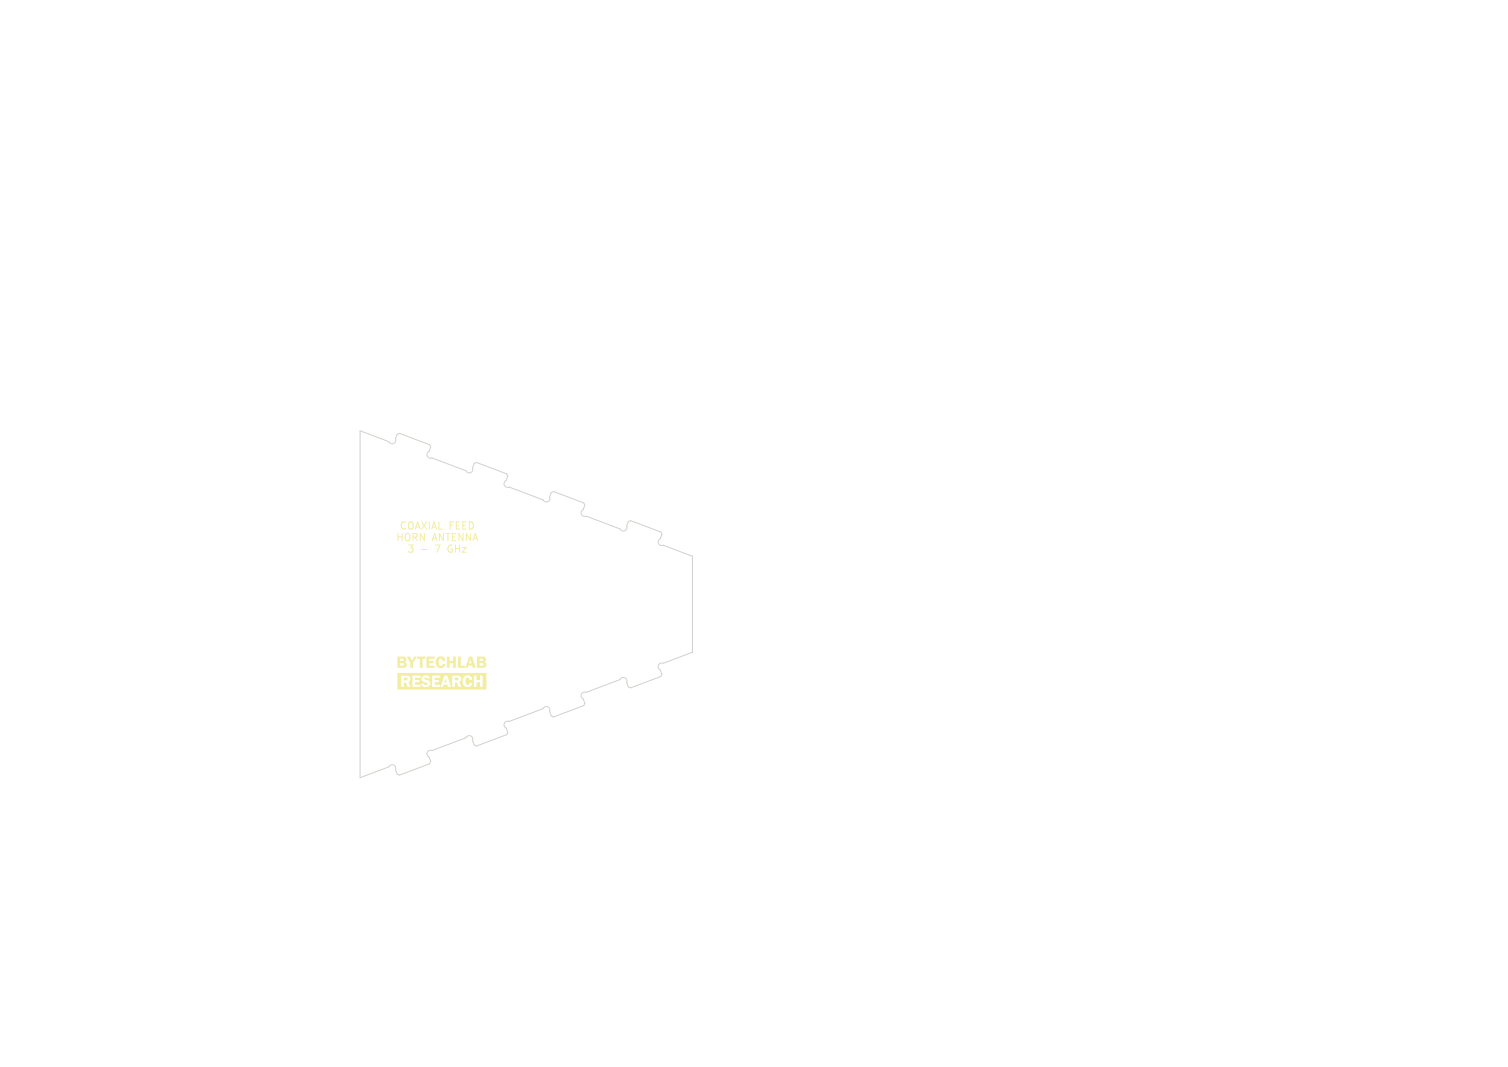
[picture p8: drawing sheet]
<svg xmlns="http://www.w3.org/2000/svg" width="420mm" height="297mm" viewBox="0 0 420 297" stroke-linecap="round" stroke-linejoin="round" font-family="sans-serif">
<defs><g id="words">
<g font-size="2.8" fill="#f2eda1">
<text x="111.2" y="148">COAXIAL FEED</text>
<text x="110.2" y="151.2">HORN</text>
<text x="113.3" y="154.4">3</text>
<text x="120.4" y="151.2">ANTENNA</text>
<text x="121.5" y="154.4">7</text>
<text x="125.3" y="154.4">GHz</text>
</g>
</g></defs>
<g fill="#f2eda1">
<path d="M124 189l.4 1h-.6z"/>
<path d="M113.3 182.8h.9l.6 1.1 .5-1.1h.7l-1 1.8v1.3h-.7v-1.4z"/>
<path d="M121.6 183.2l.8-.5h.7l.7 .4 .2 .8-.7 .1-.1-.5-.3-.2-.5 .1-.2 .5v1.1l.4 .4 .5-.1 .2-.5h.7l-.3 .9-.6 .2h-.7l-.8-.4-.3-.9z"/>
<path d="M110.7 182.8h1.9l.5 .3 .1 .7-.5 .4 .6 .7-.3 .8-2.3 .2v-1.3h.7v.7h.9l.2-.2v-.3l-.2-.2h-1.6v-1.3h.7v.7h.9l.2-.3-.3-.4h-1.5z"/>
<path d="M132.8 182.8h1.9l.5 .2 .2 .8-.6 .5 .6 .5-.2 .9-.4 .2h-2v-1.3h.8v.7h.9l.2-.2-.3-.5h-1.6v-1h.8v.4h.8l.2-.3-.2-.4h-.8v.3h-.8z"/>
<path d="M127.5 182.8h.8v2.5h1.2v.6h-2z"/>
<path d="M110.7 187.3h24.8v4.6h-24.8v-2.9h1v2.2h.8v-1.2h.6l.4 1.2h.8l-.6-1.3 .5-.5 .1-.6-.3-.6-.4-.1h1.3v3.1h2.2v-.6h-1.4l-.1-.2h1.7l.3 .6 .5 .2h.8l.6-.2 .3-.6-.1-.7-1.6-.7 .2-.4h.5l.3 .3 .6-.1-.5-.7h1.1v3.1h3.1l.2-.6h1l.2 .6h.8l-1-3.1h1.3v3.1h.8v-1.2h.6l.4 1.2h.8l-.4-1.1h.8l.2 .6 .6 .5 1.2-.1 .4-.3 .2-.7h-.7l-.3 .5-.4 .1-.3-.3-.2-.5 .1-.8 .4-.5 .6 .2 .1 .5 .8-.1-.3-.7-.5-.4h1.2v3.1h.7v-1.3h1v1.3h.7v-3.1h-.7v1.2h-1v-1.2h-3l-.7 .7-.1 1.3h-.9v-.3l.4-.4 .1-.6-.5-.7h-4.3l-.9 3.1h-.2v-.6h-1.5v-.7h1.2v-.6h-1.2v-.7h1.5v-.5l-4.4-.1-.4 .2-.4 .6 .1 .7 1.6 .7-.2 .4-.6 .1-.4-.5-.7 .2h-1.6l.1-.5h1.1v-.6h-1.2v-.7h1.5v-.5h-5.4v.9h-1z"/>
<path d="M126.7 188.6h.8l.1 .7-.9 .1z"/>
<path d="M116.1 182.8h2.4v.5l-.8 .1v2.5h-.8v-2.5l-.8-.1z"/>
<path d="M130.6 182.8h1l.9 3.1h-.8l-.2-.6h-1l-.2 .6h-.7l.4-1.2h1.3l-.3-1.1-.3 1-.7 .1z"/>
<path d="M118.8 182.8h2.3v.5h-1.6v.7h1.2v.6h-1.2v.7h1.6v.6h-2.3z"/>
<path d="M112.5 188.6h.9l.1 .6-1 .2z"/>
<path d="M124.5 182.8h.7v1.2h1v-1.2h.7v3.1h-.7v-1.3h-1v1.3h-.7z"/>
</g>
<path d="M117.4 153h1.5" fill="none" stroke="#f2eda1" stroke-width=".28"/>
<path d="M100.3 119.9l8.1 3.1a1 1 0 0 0 1.3 .4 1 1 0 0 0 .4-1.3l.5-1.2 .6-.3 8.5 3.2 .3 .6-.6 1.3a1 1 0 0 0-.4 1.3 1 1 0 0 0 1.3 .5l9.5 3.6a1 1 0 0 0 1.3 .4 1 1 0 0 0 .5-1.3l.5-1.2 .6-.3 8.4 3.2 .3 .6-.5 1.3a1 1 0 0 0-.4 1.3 1 1 0 0 0 1.3 .5l9.5 3.6a1 1 0 0 0 1.3 .4 1 1 0 0 0 .5-1.3l.4-1.2 .7-.3 8.4 3.2 .3 .6-.6 1.3a1 1 0 0 0-.4 1.3 1 1 0 0 0 1.4 .5l9.5 3.6a1 1 0 0 0 1.3 .4 1 1 0 0 0 .4-1.3l.5-1.2 .6-.3 8.5 3.2 .2 .6-.5 1.3a1 1 0 0 0-.4 1.3 1 1 0 0 0 1.3 .5l8.2 3v26.8l-8.3 3a1 1 0 0 0-1.2 .6 1 1 0 0 0 .5 1.2l.4 1.3-.2 .6-8.5 3.2-.6-.3-.4-1.3a1 1 0 0 0-.6-1.3 1 1 0 0 0-1.3 .6l-9.5 3.5a1 1 0 0 0-1.3 .6 1 1 0 0 0 .5 1.2l.5 1.2-.3 .7-8.4 3.2-.7-.3-.4-1.3a1 1 0 0 0-.6-1.3 1 1 0 0 0-1.3 .6l-9.5 3.5a1 1 0 0 0-1.3 .6 1 1 0 0 0 .6 1.2l.4 1.2-.3 .7-8.4 3.2-.6-.3-.5-1.3a1 1 0 0 0-.5-1.3 1 1 0 0 0-1.3 .5l-9.6 3.6a1 1 0 0 0-1.2 .6 1 1 0 0 0 .5 1.2l.5 1.2-.3 .7-8.5 3.2-.6-.3-.4-1.3a1 1 0 0 0-.6-1.3 1 1 0 0 0-1.3 .5l-8 3.1z" fill="none" stroke="#d0d2cd" stroke-width=".28"/>
<use href="#words"/>
</svg>
